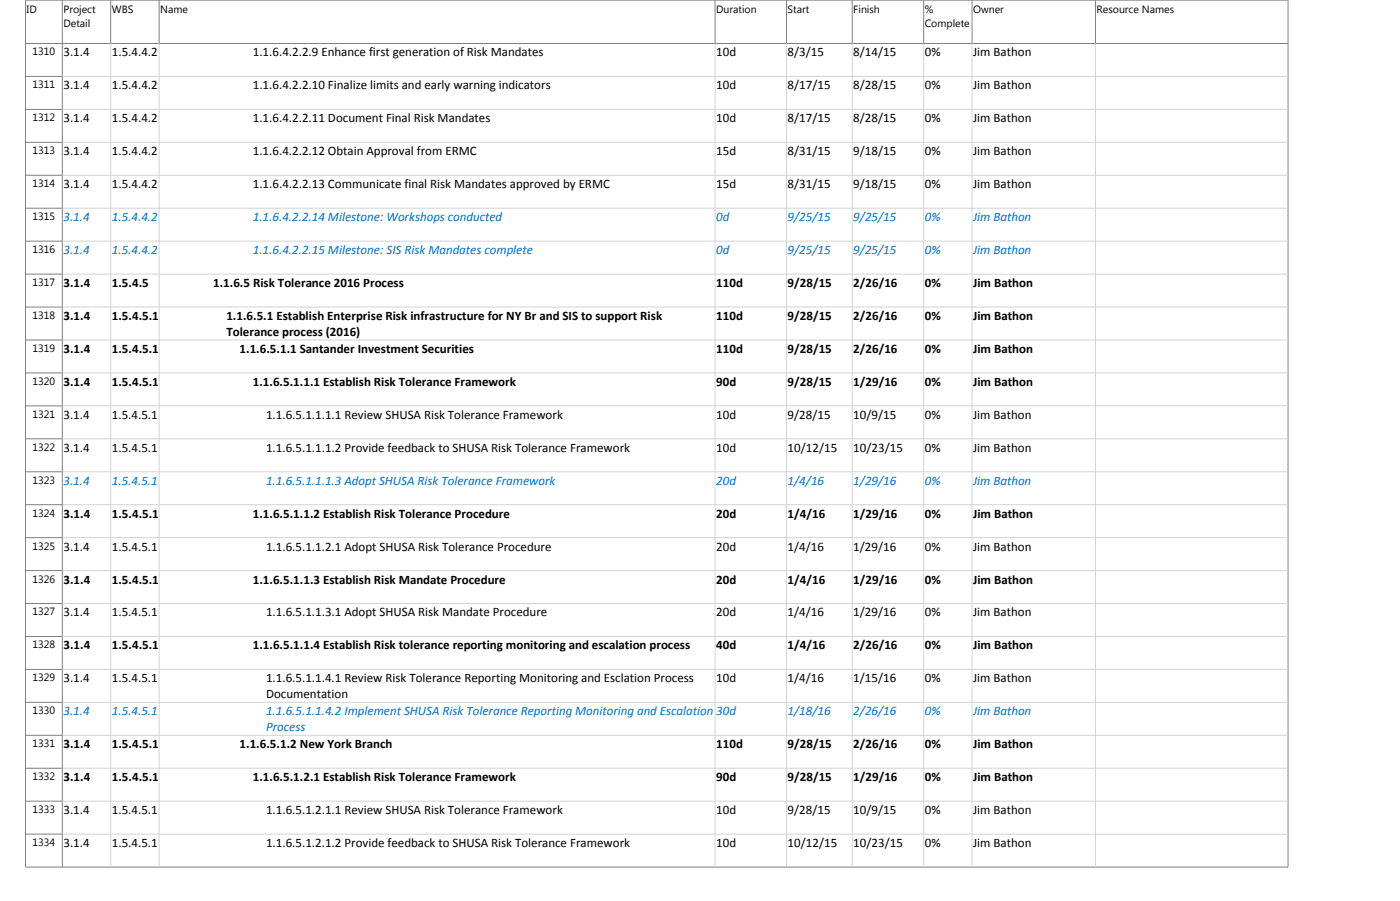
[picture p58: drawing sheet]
<svg xmlns="http://www.w3.org/2000/svg" width="421mm" height="271mm" viewBox="0 0 421 271" stroke-linecap="round" stroke-linejoin="round" font-family="sans-serif">
<defs><g id="words">
<g font-size="3.9">
<text x="19.1" y="17">3.1.4</text>
<text x="33.7" y="17">1.5.4.4.2.2.9</text>
<text x="76.1" y="17">1.1.6.4.2.2.9 Enhance first generation of Risk Mandates</text>
<text x="215.5" y="17">10d</text>
<text x="237" y="17">8/3/15</text>
<text x="256.8" y="17">8/14/15</text>
<text x="278.3" y="17">0%</text>
<text x="292.9" y="17">Jim Bathon</text>
<text x="19.1" y="26.9">3.1.4</text>
<text x="33.7" y="26.9">1.5.4.4.2.2.10</text>
<text x="76.1" y="26.9">1.1.6.4.2.2.10 Finalize limits and early warning indicators</text>
<text x="215.5" y="26.9">10d</text>
<text x="237" y="26.9">8/17/15</text>
<text x="256.8" y="26.9">8/28/15</text>
<text x="278.3" y="26.9">0%</text>
<text x="292.9" y="26.9">Jim Bathon</text>
<text x="19.1" y="36.8">3.1.4</text>
<text x="33.7" y="36.8">1.5.4.4.2.2.11</text>
<text x="76.1" y="36.8">1.1.6.4.2.2.11 Document Final Risk Mandates</text>
<text x="215.5" y="36.8">10d</text>
<text x="237" y="36.8">8/17/15</text>
<text x="256.8" y="36.8">8/28/15</text>
<text x="278.3" y="36.8">0%</text>
<text x="292.9" y="36.8">Jim Bathon</text>
<text x="19.1" y="46.7">3.1.4</text>
<text x="33.7" y="46.7">1.5.4.4.2.2.12</text>
<text x="76.1" y="46.7">1.1.6.4.2.2.12 Obtain Approval from ERMC</text>
<text x="215.5" y="46.7">15d</text>
<text x="237" y="46.7">8/31/15</text>
<text x="256.8" y="46.7">9/18/15</text>
<text x="278.3" y="46.7">0%</text>
<text x="292.9" y="46.7">Jim Bathon</text>
<text x="19.1" y="56.6">3.1.4</text>
<text x="33.7" y="56.6">1.5.4.4.2.2.13</text>
<text x="76.1" y="56.6">1.1.6.4.2.2.13 Communicate final Risk Mandates approved by ERMC</text>
<text x="215.5" y="56.6">15d</text>
<text x="237" y="56.6">8/31/15</text>
<text x="256.8" y="56.6">9/18/15</text>
<text x="278.3" y="56.6">0%</text>
<text x="292.9" y="56.6">Jim Bathon</text>
<text x="19.1" y="86.3">3.1.4</text>
<text x="33.7" y="86.3">1.5.4.5</text>
<text x="64.1" y="86.3">1.1.6.5 Risk Tolerance 2016 Process</text>
<text x="215.5" y="86.3">110d</text>
<text x="237" y="86.3">9/28/15</text>
<text x="256.8" y="86.3">2/26/16</text>
<text x="278.3" y="86.3">0%</text>
<text x="292.9" y="86.3">Jim Bathon</text>
<text x="19.1" y="96.2">3.1.4</text>
<text x="33.7" y="96.2">1.5.4.5.1</text>
<text x="68.1" y="96.2">1.1.6.5.1 Establish Enterprise Risk infrastructure for NY Br and SIS to support Risk</text>
<text x="68.1" y="101">Tolerance process (2016)</text>
<text x="215.5" y="96.2">110d</text>
<text x="237" y="96.2">9/28/15</text>
<text x="256.8" y="96.2">2/26/16</text>
<text x="278.3" y="96.2">0%</text>
<text x="292.9" y="96.2">Jim Bathon</text>
<text x="19.1" y="106.1">3.1.4</text>
<text x="33.7" y="106.1">1.5.4.5.1.1</text>
<text x="72.1" y="106.1">1.1.6.5.1.1 Santander Investment Securities</text>
<text x="215.5" y="106.1">110d</text>
<text x="237" y="106.1">9/28/15</text>
<text x="256.8" y="106.1">2/26/16</text>
<text x="278.3" y="106.1">0%</text>
<text x="292.9" y="106.1">Jim Bathon</text>
<text x="19.1" y="116.1">3.1.4</text>
<text x="33.7" y="116.1">1.5.4.5.1.1.1</text>
<text x="76.1" y="116.1">1.1.6.5.1.1.1 Establish Risk Tolerance Framework</text>
<text x="215.5" y="116.1">90d</text>
<text x="237" y="116.1">9/28/15</text>
<text x="256.8" y="116.1">1/29/16</text>
<text x="278.3" y="116.1">0%</text>
<text x="292.9" y="116.1">Jim Bathon</text>
<text x="19.1" y="126">3.1.4</text>
<text x="33.7" y="126">1.5.4.5.1.1.1.1</text>
<text x="80.1" y="126">1.1.6.5.1.1.1.1 Review SHUSA Risk Tolerance Framework</text>
<text x="215.5" y="126">10d</text>
<text x="237" y="126">9/28/15</text>
<text x="256.8" y="126">10/9/15</text>
<text x="278.3" y="126">0%</text>
<text x="292.9" y="126">Jim Bathon</text>
<text x="19.1" y="135.9">3.1.4</text>
<text x="33.7" y="135.9">1.5.4.5.1.1.1.2</text>
<text x="80.1" y="135.9">1.1.6.5.1.1.1.2 Provide feedback to SHUSA Risk Tolerance Framework</text>
<text x="215.5" y="135.9">10d</text>
<text x="237" y="135.9">10/12/15</text>
<text x="256.8" y="135.9">10/23/15</text>
<text x="278.3" y="135.9">0%</text>
<text x="292.9" y="135.9">Jim Bathon</text>
<text x="19.1" y="155.7">3.1.4</text>
<text x="33.7" y="155.7">1.5.4.5.1.1.2</text>
<text x="76.1" y="155.7">1.1.6.5.1.1.2 Establish Risk Tolerance Procedure</text>
<text x="215.5" y="155.7">20d</text>
<text x="237" y="155.7">1/4/16</text>
<text x="256.8" y="155.7">1/29/16</text>
<text x="278.3" y="155.7">0%</text>
<text x="292.9" y="155.7">Jim Bathon</text>
<text x="19.1" y="165.6">3.1.4</text>
<text x="33.7" y="165.6">1.5.4.5.1.1.2.1</text>
<text x="80.1" y="165.6">1.1.6.5.1.1.2.1 Adopt SHUSA Risk Tolerance Procedure</text>
<text x="215.5" y="165.6">20d</text>
<text x="237" y="165.6">1/4/16</text>
<text x="256.8" y="165.6">1/29/16</text>
<text x="278.3" y="165.6">0%</text>
<text x="292.9" y="165.6">Jim Bathon</text>
<text x="19.1" y="175.5">3.1.4</text>
<text x="33.7" y="175.5">1.5.4.5.1.1.3</text>
<text x="76.1" y="175.5">1.1.6.5.1.1.3 Establish Risk Mandate Procedure</text>
<text x="215.5" y="175.5">20d</text>
<text x="237" y="175.5">1/4/16</text>
<text x="256.8" y="175.5">1/29/16</text>
<text x="278.3" y="175.5">0%</text>
<text x="292.9" y="175.5">Jim Bathon</text>
<text x="19.1" y="185.4">3.1.4</text>
<text x="33.7" y="185.4">1.5.4.5.1.1.3.1</text>
<text x="80.1" y="185.4">1.1.6.5.1.1.3.1 Adopt SHUSA Risk Mandate Procedure</text>
<text x="215.5" y="185.4">20d</text>
<text x="237" y="185.4">1/4/16</text>
<text x="256.8" y="185.4">1/29/16</text>
<text x="278.3" y="185.4">0%</text>
<text x="292.9" y="185.4">Jim Bathon</text>
<text x="19.1" y="195.3">3.1.4</text>
<text x="33.7" y="195.3">1.5.4.5.1.1.4</text>
<text x="76.1" y="195.3">1.1.6.5.1.1.4 Establish Risk tolerance reporting monitoring and escalation process</text>
<text x="215.5" y="195.3">40d</text>
<text x="237" y="195.3">1/4/16</text>
<text x="256.8" y="195.3">2/26/16</text>
<text x="278.3" y="195.3">0%</text>
<text x="292.9" y="195.3">Jim Bathon</text>
<text x="19.1" y="205.2">3.1.4</text>
<text x="33.7" y="205.2">1.5.4.5.1.1.4.1</text>
<text x="80.1" y="205.2">1.1.6.5.1.1.4.1 Review Risk Tolerance Reporting Monitoring and Esclation Process</text>
<text x="215.5" y="205.2">10d</text>
<text x="237" y="205.2">1/4/16</text>
<text x="256.8" y="205.2">1/15/16</text>
<text x="278.3" y="205.2">0%</text>
<text x="292.9" y="205.2">Jim Bathon</text>
<text x="80.1" y="210">Documentation</text>
<text x="19.1" y="225">3.1.4</text>
<text x="33.7" y="225">1.5.4.5.1.2</text>
<text x="72.1" y="225">1.1.6.5.1.2 New York Branch</text>
<text x="215.5" y="225">110d</text>
<text x="237" y="225">9/28/15</text>
<text x="256.8" y="225">2/26/16</text>
<text x="278.3" y="225">0%</text>
<text x="292.9" y="225">Jim Bathon</text>
<text x="19.1" y="234.9">3.1.4</text>
<text x="33.7" y="234.9">1.5.4.5.1.2.1</text>
<text x="76.1" y="234.9">1.1.6.5.1.2.1 Establish Risk Tolerance Framework</text>
<text x="215.5" y="234.9">90d</text>
<text x="237" y="234.9">9/28/15</text>
<text x="256.8" y="234.9">1/29/16</text>
<text x="278.3" y="234.9">0%</text>
<text x="292.9" y="234.9">Jim Bathon</text>
<text x="19.1" y="244.9">3.1.4</text>
<text x="33.7" y="244.9">1.5.4.5.1.2.1.1</text>
<text x="80.1" y="244.9">1.1.6.5.1.2.1.1 Review SHUSA Risk Tolerance Framework</text>
<text x="215.5" y="244.9">10d</text>
<text x="237" y="244.9">9/28/15</text>
<text x="256.8" y="244.9">10/9/15</text>
<text x="278.3" y="244.9">0%</text>
<text x="292.9" y="244.9">Jim Bathon</text>
<text x="19.1" y="254.8">3.1.4</text>
<text x="33.7" y="254.8">1.5.4.5.1.2.1.2</text>
<text x="80.1" y="254.8">1.1.6.5.1.2.1.2 Provide feedback to SHUSA Risk Tolerance Framework</text>
<text x="215.5" y="254.8">10d</text>
<text x="237" y="254.8">10/12/15</text>
<text x="256.8" y="254.8">10/23/15</text>
<text x="278.3" y="254.8">0%</text>
<text x="292.9" y="254.8">Jim Bathon</text>
</g>
<g font-size="3.9" fill="#0070c0">
<text x="19.1" y="66.5">3.1.4</text>
<text x="33.7" y="66.5">1.5.4.4.2.2.14</text>
<text x="76.1" y="66.5">1.1.6.4.2.2.14 Milestone: Workshops conducted</text>
<text x="215.5" y="66.5">0d</text>
<text x="237" y="66.5">9/25/15</text>
<text x="256.8" y="66.5">9/25/15</text>
<text x="278.3" y="66.5">0%</text>
<text x="292.9" y="66.5">Jim Bathon</text>
<text x="19.1" y="76.4">3.1.4</text>
<text x="33.7" y="76.4">1.5.4.4.2.2.15</text>
<text x="76.1" y="76.4">1.1.6.4.2.2.15 Milestone: SIS Risk Mandates complete</text>
<text x="215.5" y="76.4">0d</text>
<text x="237" y="76.4">9/25/15</text>
<text x="256.8" y="76.4">9/25/15</text>
<text x="278.3" y="76.4">0%</text>
<text x="292.9" y="76.4">Jim Bathon</text>
<text x="19.1" y="145.8">3.1.4</text>
<text x="33.7" y="145.8">1.5.4.5.1.1.1.3</text>
<text x="80.1" y="145.8">1.1.6.5.1.1.1.3 Adopt SHUSA Risk Tolerance Framework</text>
<text x="215.5" y="145.8">20d</text>
<text x="237" y="145.8">1/4/16</text>
<text x="256.8" y="145.8">1/29/16</text>
<text x="278.3" y="145.8">0%</text>
<text x="292.9" y="145.8">Jim Bathon</text>
<text x="19.1" y="215.1">3.1.4</text>
<text x="33.7" y="215.1">1.5.4.5.1.1.4.2</text>
<text x="80.1" y="215.1">1.1.6.5.1.1.4.2 Implement SHUSA Risk Tolerance Reporting Monitoring and Escalation</text>
<text x="215.5" y="215.1">30d</text>
<text x="237" y="215.1">1/18/16</text>
<text x="256.8" y="215.1">2/26/16</text>
<text x="278.3" y="215.1">0%</text>
<text x="292.9" y="215.1">Jim Bathon</text>
<text x="80.1" y="219.9">Process</text>
</g>
<g font-size="3.2">
<text x="8" y="3.8">ID</text>
<text x="19.1" y="3.8">Project</text>
<text x="33.7" y="3.8">WBS</text>
<text x="48.2" y="3.8">Name</text>
<text x="215.5" y="3.8">Duration</text>
<text x="237" y="3.8">Start</text>
<text x="256.8" y="3.8">Finish</text>
<text x="278.3" y="3.8">%</text>
<text x="292.9" y="3.8">Owner</text>
<text x="330" y="3.8">Resource Names</text>
<text x="19.1" y="8">Detail</text>
<text x="278.3" y="8">Complete</text>
<text x="9.8" y="16.7">1310</text>
<text x="9.8" y="26.6">1311</text>
<text x="9.8" y="36.5">1312</text>
<text x="9.8" y="46.4">1313</text>
<text x="9.8" y="56.3">1314</text>
<text x="9.8" y="66.2">1315</text>
<text x="9.8" y="76.1">1316</text>
<text x="9.8" y="86">1317</text>
<text x="9.8" y="95.9">1318</text>
<text x="9.8" y="105.9">1319</text>
<text x="9.8" y="115.8">1320</text>
<text x="9.8" y="125.7">1321</text>
<text x="9.8" y="135.6">1322</text>
<text x="9.8" y="145.5">1323</text>
<text x="9.8" y="155.4">1324</text>
<text x="9.8" y="165.3">1325</text>
<text x="9.8" y="175.2">1326</text>
<text x="9.8" y="185.1">1327</text>
<text x="9.8" y="195">1328</text>
<text x="9.8" y="204.9">1329</text>
<text x="9.8" y="214.8">1330</text>
<text x="9.8" y="224.7">1331</text>
<text x="9.8" y="234.6">1332</text>
<text x="9.8" y="244.6">1333</text>
<text x="9.8" y="254.5">1334</text>
</g>
</g></defs>
<g fill="none" stroke="#808080" stroke-width=".3">
<path d="M7.7 13.1h379.9M7.7 0h379.9v260.8h-379.9zM18.8 0v260.8M33.3 0v13.1M47.9 0v13.1M215.2 0v13.1M236.7 0v13.1M256.5 0v13.1M278 0v13.1M292.5 0v13.1M329.7 0v13.1M7.7 23h11.1"/>
<path d="M7.7 32.9h11.1M7.7 42.8h11.1M7.7 52.7h11.1M7.7 62.6h11.1M7.7 72.5h11.1M7.7 82.4h11.1M7.7 92.3h11.1M7.7 102.3h11.1M7.7 112.2h11.1M7.7 122.1h11.1M7.7 132h11.1M7.7 141.9h11.1"/>
<path d="M7.7 151.8h11.1M7.7 161.7h11.1M7.7 171.6h11.1M7.7 181.5h11.1M7.7 191.4h11.1M7.7 201.3h11.1M7.7 211.2h11.1M7.7 221.1h11.1M7.7 231h11.1M7.7 241h11.1M7.7 250.9h11.1"/>
</g>
<g fill="none" stroke="#d4d4d4" stroke-width=".3">
<path d="M33.3 13.1v247.7M47.9 13.1v247.7M215.2 13.1v247.7M236.7 13.1v247.7M256.5 13.1v247.7M278 13.1v247.7M292.5 13.1v247.7M329.7 13.1v247.7M18.8 23h368.8M18.8 32.9h368.8M18.8 42.8h368.8M18.8 52.7h368.8"/>
<path d="M18.8 62.6h368.8M18.8 72.5h368.8M18.8 82.4h368.8M18.8 92.3h368.8M18.8 102.3h368.8M18.8 112.2h368.8M18.8 122.1h368.8M18.8 132h368.8M18.8 141.9h368.8M18.8 151.8h368.8M18.8 161.7h368.8M18.8 171.6h368.8"/>
<path d="M18.8 181.5h368.8M18.8 191.4h368.8M18.8 201.3h368.8M18.8 211.2h368.8M18.8 221.1h368.8M18.8 231h368.8M18.8 241h368.8M18.8 250.9h368.8"/>
</g>
<use href="#words"/>
</svg>
